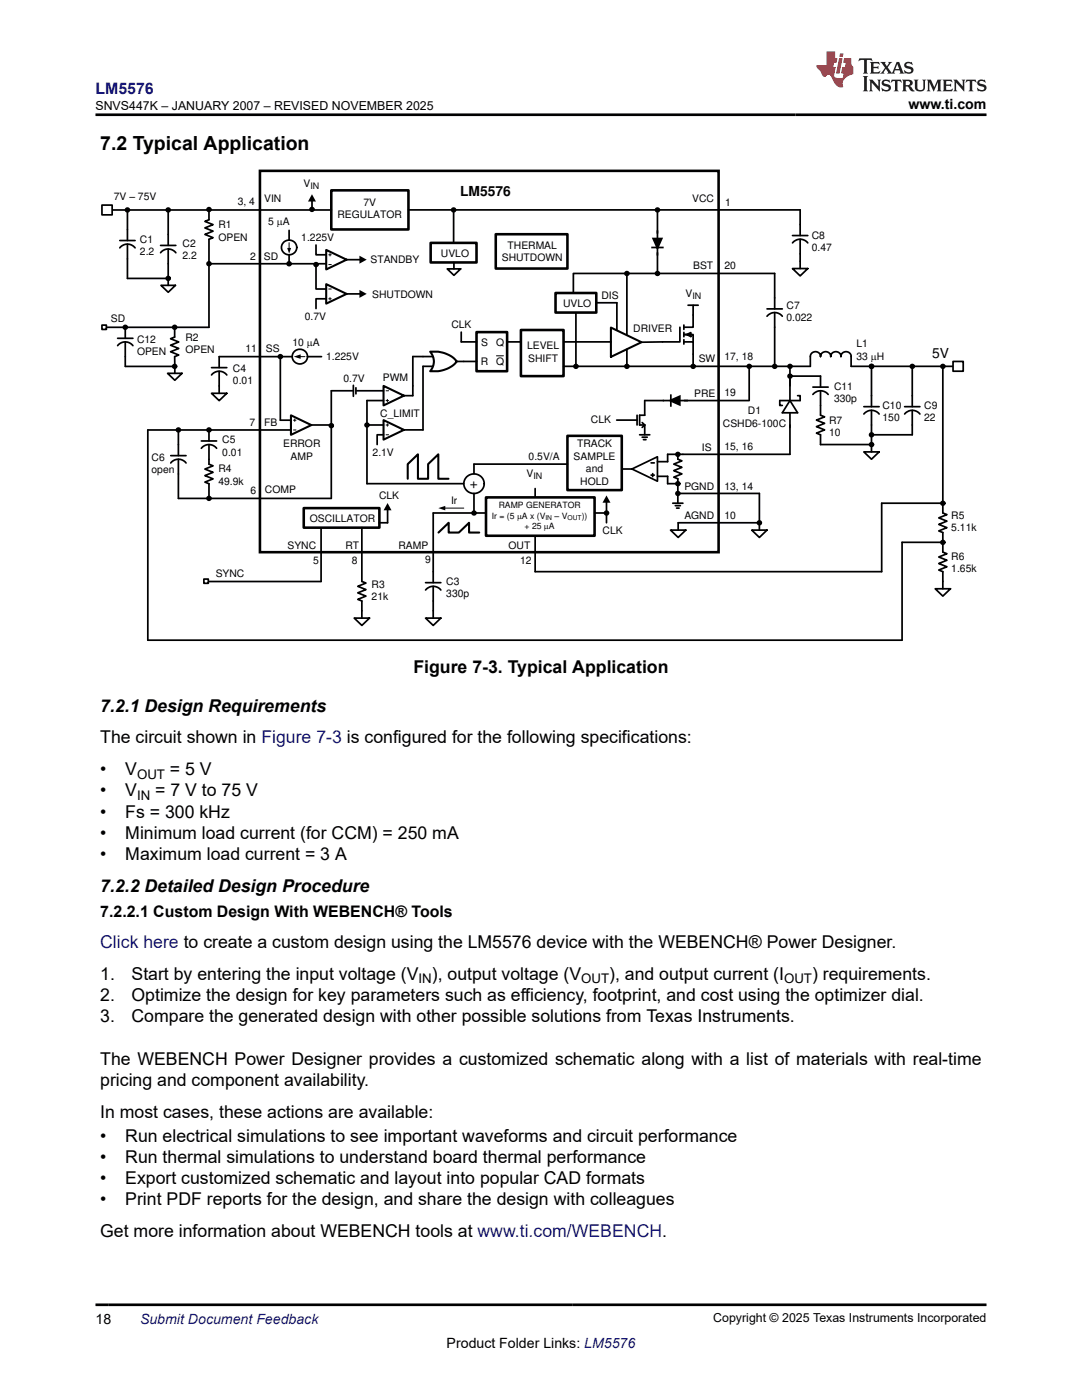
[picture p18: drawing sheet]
<svg xmlns="http://www.w3.org/2000/svg" width="216mm" height="279mm" viewBox="0 0 216 279" stroke-linecap="round" stroke-linejoin="round" font-family="sans-serif">
<defs><g id="words">
<text font-size="3.9" x="20" y="29.9">7.2 Typical Application</text>
<g font-size="3.5">
<text x="82.5" y="134.2">Figure 7-3. Typical Application</text>
<text x="20" y="142">7.2.1 Design Requirements</text>
<text x="20" y="148.3">The circuit shown in Figure 7-3 is configured for the following specifications:</text>
<text x="20" y="154.7">•</text>
<text x="25" y="154.7">V</text>
<text x="33.9" y="154.7">= 5 V</text>
<text x="20" y="158.9">•</text>
<text x="25" y="158.9">V</text>
<text x="31" y="158.9">= 7 V to 75 V</text>
<text x="20" y="167.4">•</text>
<text x="20" y="163.2">•</text>
<text x="25" y="167.4">Minimum load current (for CCM) = 250 mA</text>
<text x="25" y="163.2">Fs = 300 kHz</text>
<text x="20" y="171.6">•</text>
<text x="25" y="171.6">Maximum load current = 3 A</text>
<text x="20" y="178">7.2.2 Detailed Design Procedure</text>
<text x="20" y="195.6">1.</text>
<text x="26.2" y="195.6">Start by entering the input voltage (V</text>
<text x="86.2" y="195.6">), output voltage (V</text>
<text x="121.6" y="195.6">), and output current (I</text>
<text x="162" y="195.6">) requirements.</text>
<text x="20" y="199.8">2.</text>
<text x="26.3" y="199.8">Optimize the design for key parameters such as efficiency, footprint, and cost using the optimizer dial.</text>
<text x="20" y="204">3.</text>
<text x="26.3" y="204">Compare the generated design with other possible solutions from Texas Instruments.</text>
<text x="20" y="212.5">The WEBENCH Power Designer provides a customized schematic along with a list of materials with real-time</text>
<text x="20" y="216.7">pricing and component availability.</text>
<text x="20" y="223.1">In most cases, these actions are available:</text>
<text x="20" y="227.8">•</text>
<text x="25" y="227.8">Run electrical simulations to see important waveforms and circuit performance</text>
<text x="20" y="232.1">•</text>
<text x="25" y="232.1">Run thermal simulations to understand board thermal performance</text>
<text x="20" y="236.3">•</text>
<text x="25" y="236.3">Export customized schematic and layout into popular CAD formats</text>
<text x="20" y="240.5">•</text>
<text x="25" y="240.5">Print PDF reports for the design, and share the design with colleagues</text>
<text x="20" y="246.9">Get more information about WEBENCH tools at www.ti.com/WEBENCH.</text>
</g>
<text font-size="3.5" fill="#00f" x="20" y="189.2">Click here to create a custom design using the LM5576 device with the WEBENCH® Power Designer.</text>
<text font-size="3.2" fill="#00f" x="19" y="18.7">LM5576</text>
<text font-size="3.2" x="20" y="183">7.2.2.1 Custom Design With WEBENCH® Tools</text>
<g font-size="2.8">
<text x="181.3" y="21.8">www.ti.com</text>
<text x="91.8" y="39.1">LM5576</text>
<text x="186" y="71.4">5V</text>
<text x="93.7" y="97.4">+</text>
<text x="19" y="264.2">18</text>
<text x="89.1" y="269">Product Folder Links: LM5576</text>
</g>
<text font-size="2.8" fill="#00f" x="27.9" y="264.2">Submit Document Feedback</text>
<g font-size="2.6">
<text x="27.4" y="155.4">OUT</text>
<text x="27.4" y="159.6">IN</text>
<text x="83.5" y="196.3">IN</text>
<text x="116" y="196.3">OUT</text>
<text x="156.5" y="196.3">OUT</text>
</g>
<g font-size="2.5">
<text x="19" y="21.9">SNVS447K – JANUARY 2007 – REVISED NOVEMBER 2025</text>
<text x="142.3" y="263.9">Copyright © 2025 Texas Instruments Incorporated</text>
</g>
<g font-size="2.1">
<text x="22.7" y="40">7V ± 75V</text>
<text x="47.4" y="41">3, 4</text>
<text x="52.7" y="40.4">VIN</text>
<text x="60.6" y="37.3">V</text>
<text x="72.5" y="41.1">7V</text>
<text x="138.1" y="40.4">VCC</text>
<text x="144.7" y="41.2">1</text>
<text x="43.6" y="45.5">R1</text>
<text x="53.5" y="44.9">5 PA</text>
<text x="67.3" y="43.6">REGULATOR</text>
<text x="162" y="47.7">C8</text>
<text x="27.9" y="48.4">C1</text>
<text x="27.9" y="50.9">2.2</text>
<text x="36.4" y="49.2">C2</text>
<text x="36.4" y="51.7">2.2</text>
<text x="43.6" y="48">OPEN</text>
<text x="49.9" y="51.8">2</text>
<text x="52.6" y="52">SD</text>
<text x="60.1" y="48.1">1.225V</text>
<text x="73.9" y="52.5">STANDBY</text>
<text x="88" y="51.2">UVLO</text>
<text x="100.1" y="52.1">SHUTDOWN</text>
<text x="101.3" y="49.6">THERMAL</text>
<text x="138.3" y="53.7">BST</text>
<text x="144.6" y="53.8">20</text>
<text x="162" y="50.1">0.47</text>
<text x="74.3" y="59.4">SHUTDOWN</text>
<text x="120" y="59.7">DIS</text>
<text x="136.8" y="59.3">V</text>
<text x="22.1" y="64.2">SD</text>
<text x="60.8" y="63.9">0.7V</text>
<text x="90.1" y="65.5">CLK</text>
<text x="112.4" y="61.3">UVLO</text>
<text x="156.9" y="61.6">C7</text>
<text x="156.9" y="64.1">0.022</text>
<text x="27.3" y="68.4">C12</text>
<text x="27.3" y="70.8">OPEN</text>
<text x="37" y="68">R2</text>
<text x="37" y="70.5">OPEN</text>
<text x="49" y="70.2">11</text>
<text x="53.1" y="70.2">SS</text>
<text x="58.4" y="69">10 PA</text>
<text x="65.1" y="71.8">1.225V</text>
<text x="96" y="69">S</text>
<text x="99" y="69">Q</text>
<text x="105.2" y="69.7">LEVEL</text>
<text x="126.4" y="66.3">DRIVER</text>
<text x="144.6" y="71.9">17, 18</text>
<text x="170.9" y="69.3">L1</text>
<text x="170.9" y="71.8">33 PH</text>
<text x="46.5" y="74.2">C4</text>
<text x="46.5" y="76.6">0.01</text>
<text x="68.5" y="76.2">0.7V</text>
<text x="76.4" y="76">PWM</text>
<text x="96" y="72.9">R</text>
<text x="99" y="72.9">Q</text>
<text x="105.4" y="72.2">SHIFT</text>
<text x="139.4" y="72.3">SW</text>
<text x="166.4" y="77.9">C11</text>
<text x="75.9" y="83.2">C_LIMIT</text>
<text x="138.5" y="79.2">PRE</text>
<text x="144.6" y="79.1">19</text>
<text x="149.2" y="82.7">D1</text>
<text x="166.4" y="80.3">330p</text>
<text x="176.1" y="81.5">C10</text>
<text x="184.4" y="81.5">C9</text>
<text x="44.4" y="88.5">C5</text>
<text x="49.8" y="85">7</text>
<text x="52.7" y="85">FB</text>
<text x="56.5" y="89.2">ERROR</text>
<text x="115.1" y="89.3">TRACK</text>
<text x="117.9" y="84.5">CLK</text>
<text x="140.1" y="90">IS</text>
<text x="144.3" y="85.2">CSHD6-100C</text>
<text x="144.6" y="89.7">15, 16</text>
<text x="165.5" y="84.6">R7</text>
<text x="165.5" y="87.1">10</text>
<text x="176.1" y="84">150</text>
<text x="184.4" y="84">22</text>
<text x="30.2" y="92">C6</text>
<text x="30.2" y="94.4">open</text>
<text x="43.6" y="94.3">R4</text>
<text x="44.4" y="91">0.01</text>
<text x="58" y="91.7">AMP</text>
<text x="74.4" y="91.1">2.1V</text>
<text x="105.1" y="95.2">V</text>
<text x="105.5" y="91.8">0.5V/A</text>
<text x="114.5" y="91.8">SAMPLE</text>
<text x="116.9" y="94.3">and</text>
<text x="43.6" y="96.8">49.9k</text>
<text x="50" y="98.6">6</text>
<text x="52.9" y="98.4">COMP</text>
<text x="75.6" y="99.7">CLK</text>
<text x="90" y="100.6">Ir</text>
<text x="115.8" y="96.7">HOLD</text>
<text x="136.6" y="97.9">PGND</text>
<text x="144.6" y="97.8">13, 14</text>
<text x="61.8" y="104.2">OSCILLATOR</text>
<text x="120.2" y="106.5">CLK</text>
<text x="136.6" y="103.6">AGND</text>
<text x="144.6" y="103.6">10</text>
<text x="189.8" y="103.6">R5</text>
<text x="189.8" y="106.1">5.11k</text>
<text x="57.4" y="109.6">SYNC</text>
<text x="62.5" y="112.5">5</text>
<text x="68.9" y="109.5">RT</text>
<text x="70.2" y="112.5">8</text>
<text x="79.5" y="109.5">RAMP</text>
<text x="84.8" y="112.3">9</text>
<text x="101.5" y="109.5">OUT</text>
<text x="103.8" y="112.5">12</text>
<text x="189.8" y="111.7">R6</text>
<text x="43" y="115.1">SYNC</text>
<text x="74.2" y="117.3">R3</text>
<text x="74.2" y="119.8">21k</text>
<text x="89" y="116.7">C3</text>
<text x="89" y="119.2">330p</text>
<text x="189.8" y="114.2">1.65k</text>
</g>
<g font-size="1.8">
<text x="62" y="37.7">IN</text>
<text x="138.2" y="59.7">IN</text>
<text x="106.4" y="95.6">IN</text>
</g>
<g font-size="1.7">
<text x="99.5" y="101.4">RAMP GENERATOR</text>
<text x="98.1" y="103.6">Ir = (5 PA x (V</text>
<text x="104.7" y="105.6">+ 25 PA</text>
<text x="110.7" y="103.6">± V</text>
<text x="116.1" y="103.6">))</text>
</g>
<g font-size="1.3">
<text x="108.8" y="103.8">IN</text>
<text x="113.2" y="103.8">OUT</text>
</g>
</g></defs>
<path d="M21.4 41.9h44.7M81.5 41.9h78.2M123.1 60.4v5.7" fill="none" stroke="#000" stroke-width=".34"/>
<path d="M66.1 38h15.4v7.8h-15.4z" fill="none" stroke="#000" stroke-width=".52"/>
<path d="M126.1 93.6l5.1-2.4v4.8z" fill="#fff"/>
<path d="M126.1 93.6l5.1-2.4v4.8zM129.9 94.8h.7M129.9 92.4h.7M130.2 94.5v.6" fill="none" stroke="#000" stroke-width=".34"/>
<path d="M121.9 65.4l6.1 2.9-6.1 2.9z" fill="#fff"/>
<path d="M121.9 65.4l6.1 2.9-6.1 2.9z" fill="none" stroke="#000" stroke-width=".41"/>
<g fill="none" stroke="#000" stroke-width=".34">
<path d="M154.6 54.6h-40.2v3.9M112.5 73.1h49.2M112.5 68.2h9.4M135.7 65.3v2.9l-7.7 .1M136.5 68.2h1.8v4.9M136.5 64.9v.8M136.5 66.3v.9M136.5 67.8v.9M137 66.8l.8-.4v.8zM137.3 60.9h2M138 66.8h-1.5h1.8v1.4M138.3 60.9v4.4h-1.8"/>
<circle cx="125.1" cy="73.1" r=".37"/>
</g>
<path d="M103.9 65.9h8.6v9.2h-8.6z" fill="none" stroke="#000" stroke-width=".52"/>
<circle cx="125.1" cy="73.1" r=".37" fill="#000"/>
<path d="M58.1 82.9l4 1.9-4 2z" fill="#fff"/>
<path d="M58.1 82.9l4 1.9-4 2z" fill="none" stroke="#000" stroke-width=".41"/>
<path d="M58.6 83.9h.5M58.6 85.8h.5M58.8 83.6v.5" fill="none" stroke="#000" stroke-width=".2"/>
<g fill="none" stroke="#000" stroke-width=".34">
<path d="M41.7 52.6h23.4M154.6 59.5v2.1M158.1 48.5a1.97 1.97 0 0 1 3.1 0M158.1 47h3.1M159.7 44.8v2.2M159.7 47.7v3M153 63.1a1.97 1.97 0 0 1 3.1 0M153 61.6h3.1M154.6 62.4v2.9M161.7 73.1v-1.9a1.02 1.02 0 0 1 1-1 1.02 1.02 0 0 1 1 1 1.02 1.02 0 0 1 1-1 1.02 1.02 0 0 1 1.1 1 1.02 1.02 0 0 1 1-1 1.02 1.02 0 0 1 1 1 1.02 1.02 0 0 1 1-1 1.02 1.02 0 0 1 1 1v1.9M29.5 85.8h28.5M133.2 96.5h2.1"/>
<path d="M133.2 90.7h3.1M188.1 102.4l.8 .3-1.6 .7 1.6 .6-1.6 .7 1.6 .6-1.6 .7 .8 .3M188.1 110.2l.8 .3-1.6 .7 1.6 .6-1.6 .7 1.6 .6-1.6 .7 .8 .3"/>
<circle cx="131.2" cy="41.9" r=".37"/>
<circle cx="131.2" cy="54.6" r=".37"/>
</g>
<path d="M51.9 34.1h91.5v76.1h-91.5zM98.9 46.7h14.3v6.9h-14.3z" fill="none" stroke="#000" stroke-width=".52"/>
<g fill="#000">
<circle cx="131.2" cy="41.9" r=".37"/>
<circle cx="131.2" cy="54.6" r=".37"/>
</g>
<path d="M158.1 53.6h3.1l-1.5 1.5z" fill="#fff"/>
<g fill="none" stroke="#000" stroke-width=".34">
<path d="M90.5 41.9v6.6M125.1 54.6v12.3M158.1 53.6h3.1l-1.5 1.5zM159.7 41.9v2.9M159.7 50.7v2.9M55.9 71.2v12.7h2.2M114.9 62.4v10.7M119 60.4h4.1M169.8 73.1h20.4M173.9 73.1v5.9M35.6 99.5h30.5M40.2 89.5a1.92 1.92 0 0 1 3 0"/>
<path d="M40.2 88h3M41.7 92.6l.8 .4-1.6 .6 1.6 .7-1.6 .6 1.6 .7-1.6 .6 .8 .3M41.7 85.8v2.2M41.7 88.7v3M124.1 93.6h2M131.2 95.1h2v1.4M133.2 90.7v1.4h-2M135.3 90.7v.9l.8 .4-1.7 .6 1.7 .7-1.7 .6 1.7 .7-1.7 .6 .9 .4v2.9h16.2M136.3 90.7h21.3M173.9 86.8h8.1M77.3 101.6v2.7"/>
<circle cx="90.5" cy="41.9" r=".37"/>
<circle cx="125.1" cy="54.6" r=".37"/>
<circle cx="114.9" cy="73.1" r=".37"/>
<circle cx="154.6" cy="73.1" r=".37"/>
<circle cx="157.6" cy="73.1" r=".37"/>
<circle cx="173.9" cy="73.1" r=".37"/>
<circle cx="41.7" cy="85.8" r=".37"/>
<circle cx="135.3" cy="96.5" r=".37"/>
<circle cx="135.3" cy="90.7" r=".37"/>
</g>
<g fill="#000">
<circle cx="90.5" cy="41.9" r=".37"/>
<circle cx="125.1" cy="54.6" r=".37"/>
<circle cx="114.9" cy="73.1" r=".37"/>
<circle cx="154.6" cy="73.1" r=".37"/>
<circle cx="157.6" cy="73.1" r=".37"/>
<circle cx="173.9" cy="73.1" r=".37"/>
<circle cx="41.7" cy="85.8" r=".37"/>
<circle cx="135.3" cy="96.5" r=".37"/>
<circle cx="135.3" cy="90.7" r=".37"/>
</g>
<path d="M85.9 48.5h9.2v3.9h-9.2zM110.8 58.5h8.2v3.9h-8.2zM113.2 87h10.9v10.8h-10.9z" fill="none" stroke="#000" stroke-width=".52"/>
<path d="M89.2 53.7h2.7l-1.3 1.2z" fill="#fff"/>
<g fill="none" stroke="#000" stroke-width=".34">
<path d="M89.2 53.7h2.7l-1.3 1.2zM90.6 52.4v1.3M92 66.3v1.9h3.1M101.2 68.2h2.7M62.1 84.8h4M121 99.7v4.6M72.2 105.3v10.7l.8 .4-1.6 .6 1.6 .7-1.6 .6 1.6 .7-1.6 .6 .8 .3v2M75.7 104.3h1.6"/>
<circle cx="66.1" cy="84.9" r=".37"/>
</g>
<path d="M95.1 66.3h6.1v7.8h-6.1zM60.6 101.4h15.1v3.9h-15.1z" fill="none" stroke="#000" stroke-width=".52"/>
<path d="M99.1 71h1.4" fill="none" stroke="#000" stroke-width=".2"/>
<g fill="#000">
<path d="M121 98.9l.8 1.4h-1.6z"/>
<circle cx="66.1" cy="84.9" r=".37"/>
</g>
<path d="M65.1 49.9l4.1 1.9-4.1 2z" fill="#fff"/>
<path d="M65.1 49.9l4.1 1.9-4.1 2z" fill="none" stroke="#000" stroke-width=".41"/>
<path d="M65.6 50.8h.5M65.6 52.8h.5M65.9 50.6v.5" fill="none" stroke="#000" stroke-width=".2"/>
<path d="M97 99.3h21.6v7.6h-21.6z" fill="none" stroke="#000" stroke-width=".52"/>
<g fill="none" stroke="#000" stroke-width=".34">
<path d="M94.6 92.6h18.6"/>
<circle cx="94.6" cy="96.5" r="1.99"/>
</g>
<path d="M76.5 77l4.1 2-4.1 1.9z" fill="#fff"/>
<path d="M76.5 77l4.1 2-4.1 1.9z" fill="none" stroke="#000" stroke-width=".41"/>
<path d="M77 79.9h.5M77 78h.5M77.3 79.7v.5" fill="none" stroke="#000" stroke-width=".2"/>
<path d="M76.5 79.9h-3.3v16.6h19.3M94.6 92.6v2M94.6 98.5v3.9M86.4 102.4h10.6" fill="none" stroke="#000" stroke-width=".34"/>
<path d="M76.5 83.8l4.1 2-4.1 1.9z" fill="#fff"/>
<path d="M76.5 83.8l4.1 2-4.1 1.9z" fill="none" stroke="#000" stroke-width=".41"/>
<path d="M77 84.8h.5M77 86.8h.5M77.3 84.6v.5" fill="none" stroke="#000" stroke-width=".2"/>
<path d="M65.1 59.6h-2v2M69.2 58.7h2.8M84.4 71.2h4.1M84.4 73.1h4.1M88.5 72.1h4" fill="none" stroke="#000" stroke-width=".34"/>
<path d="M85.8 70.2h1.6a5.3 5.3 0 0 1 3.7 1.9 5.3 5.3 0 0 1-3.7 2h-1.6a2.92 2.92 0 0 0 0-3.9z" fill-rule="evenodd" fill="#fff"/>
<path d="M85.8 70.2h1.6a5.3 5.3 0 0 1 3.7 1.9 5.3 5.3 0 0 1-3.7 2h-1.6a2.92 2.92 0 0 0 0-3.9z" fill="none" stroke="#000" stroke-width=".41"/>
<g fill="none" stroke="#000" stroke-width=".34">
<path d="M42.2 74.8a1.92 1.92 0 0 1 3.1 0M42.2 73.4h3.1M43.7 74.1v2.9M58.2 71.2h-14.5v2.2M61.4 71.2h2.8M70.5 76.9v2.2M71 77.4v1.2M82.4 71.2v7.8h-1.8M84.4 73.1v12.7h-3.8M92.5 72.1h2.6M188.1 73.1v27.3M66.1 84.8v14.7"/>
<path d="M73.2 84.8h3.3M76.5 86.8h-1.2v1.9M106.8 97.5v1.7M127.1 82.9v1.9M127.6 86.8h2.1M128.1 87.3h1.1M128.6 82.9h-1v1.9h1v2M41.7 116.1h22.4M84.9 117.7a1.97 1.97 0 0 1 3.1 0M84.9 116.3h3.1M86.4 102.4v13.9M86.4 117v4.9"/>
<path d="M106.8 107v7.1h69.1M118.6 102.4h2.4"/>
<circle cx="55.9" cy="71.2" r=".37"/>
<circle cx="138.3" cy="73.1" r=".37"/>
<circle cx="173.9" cy="73.1" r=".37"/>
<circle cx="73.2" cy="84.8" r=".37"/>
<circle cx="135.3" cy="98.5" r=".37"/>
<circle cx="173.9" cy="88.7" r=".37"/>
<circle cx="94.6" cy="102.4" r=".37"/>
<circle cx="188.2" cy="108.2" r=".37"/>
</g>
<g fill="#000">
<circle cx="55.9" cy="71.2" r=".37"/>
<circle cx="138.3" cy="73.1" r=".37"/>
<circle cx="173.9" cy="73.1" r=".37"/>
<circle cx="73.2" cy="84.8" r=".37"/>
<circle cx="135.3" cy="98.5" r=".37"/>
<circle cx="173.9" cy="88.7" r=".37"/>
<circle cx="94.6" cy="102.4" r=".37"/>
<circle cx="188.2" cy="108.2" r=".37"/>
</g>
<path d="M40.7 115.6h.9v.8h-.9z" fill-rule="evenodd" fill="#fff"/>
<path d="M29.5 85.8v42h150.5M40.7 115.6h.9v.8h-.9z" fill="none" stroke="#000" stroke-width=".34"/>
<path d="M20.3 40.9h2.1v2h-2.1z" fill-rule="evenodd" fill="#fff"/>
<path d="M20.3 40.9h2.1v2h-2.1z" fill="none" stroke="#000" stroke-width=".34"/>
<path d="M190.2 72.1h2v2h-2z" fill-rule="evenodd" fill="#fff"/>
<g fill="none" stroke="#000" stroke-width=".34">
<path d="M41.7 43.9l-.8 .3 1.6 .6-1.6 .7 1.6 .6-1.6 .7 1.6 .6-.8 .4M131.2 41.9v4.7M131.2 50.4v4.2M154.6 54.6v4.9M34.8 67.3l-.8 .3 1.7 .6-1.7 .7 1.7 .6-1.7 .7 1.7 .6-.9 .4M82.4 71.2h2M125.1 69.7v3.4M128.6 79.9v3M136.5 79.9h12.9M154.6 65.3v7.8M190.2 72.1h2v2h-2zM128.4 87.7h.5"/>
<path d="M157.6 84.8v5.9"/>
</g>
<path d="M32.1 56.9h2.9l-1.4 1.4z" fill="#fff"/>
<g fill="none" stroke="#000" stroke-width=".34">
<path d="M32.1 56.9h2.9l-1.4 1.4zM33.6 55.6v1.3M41.7 41.9v2M41.7 47.8v17.5"/>
<circle cx="41.7" cy="52.6" r=".37"/>
<circle cx="41.7" cy="41.8" r=".37"/>
</g>
<g fill="#000">
<circle cx="41.7" cy="52.6" r=".37"/>
<circle cx="41.7" cy="41.8" r=".37"/>
</g>
<path d="M65.1 56.7l4.1 2-4.1 1.9z" fill="#fff"/>
<path d="M65.1 56.7l4.1 2-4.1 1.9z" fill="none" stroke="#000" stroke-width=".41"/>
<path d="M57.7 48.4v1.2M65.6 59.6h.5M65.6 57.7h.5M65.9 59.4v.5M59.3 71.2h1.6" fill="none" stroke="#000" stroke-width=".2"/>
<g fill="none" stroke="#000" stroke-width=".34">
<path d="M25.4 51.7v3.9h8.2M33.6 41.9v4.9M57.7 46v1.9M57.7 50.8v2M63.1 48.9v1.9h2M63.1 52.8v4.9h2M69.2 51.8h2.8M21.4 65.3h20.3"/>
<circle cx="33.6" cy="41.9" r=".37"/>
<circle cx="57.7" cy="52.6" r=".38"/>
<circle cx="57.7" cy="49.4" r="1.5"/>
<circle cx="63.1" cy="52.8" r=".37"/>
<circle cx="25" cy="65.3" r=".37"/>
<circle cx="59.9" cy="71.2" r="1.5"/>
</g>
<g fill="#000">
<path d="M57.3 49.5h.8l-.4 1.1zM58.6 71.2l1.4-.5v.9z"/>
<circle cx="33.6" cy="41.9" r=".37"/>
<circle cx="57.7" cy="52.6" r=".38"/>
<circle cx="63.1" cy="52.8" r=".37"/>
<circle cx="25" cy="65.3" r=".37"/>
</g>
<path d="M20.3 64.9h.9v.8h-.9z" fill-rule="evenodd" fill="#fff"/>
<g fill="none" stroke="#000" stroke-width=".34">
<path d="M23.9 49.5a1.93 1.93 0 0 1 3.1 0M23.9 48h3.1M25.4 41.9v6.1M25.4 48.7v3M32 50.4a1.93 1.93 0 0 1 3.1 0M32 49h3.1M33.6 46.8v2.2M33.6 49.7v5.9M62.3 40.1v1.7M20.3 64.9h.9v.8h-.9zM23.5 69a1.92 1.92 0 0 1 3 0M23.5 67.5h3"/>
<path d="M25 65.3v2.2M25 68.2v3M70.5 78h-4.4v6.8M71.2 78h5.3M128.6 79.9h3.8M149.5 73.1v6.8M157.6 73.1v3.9M157.6 75.1h6.1v2.2M162.2 78.7a1.97 1.97 0 0 1 3.1 0M162.2 77.3h3.1M163.7 78v4.9l.8 .3-1.6 .6 1.6 .7-1.6 .6 1.6 .7-1.6 .6 .8 .4M182 73.1v5.9"/>
<path d="M34.1 92.4a1.94 1.94 0 0 1 3 0M34.1 90.9h3M35.6 85.8v5.1M35.6 91.7v7.8M41.7 91.7v.9M41.7 96.5v3M123.1 83.8h4M128.1 84.3l.5 .5-.5 .5M182 84.8v2M135.3 104.3h16.2"/>
<circle cx="25.4" cy="41.9" r=".37"/>
<circle cx="33.6" cy="55.6" r=".37"/>
<circle cx="62.3" cy="41.8" r=".37"/>
<circle cx="34.9" cy="65.3" r=".37"/>
<circle cx="149.5" cy="73.1" r=".37"/>
<circle cx="157.6" cy="75.1" r=".37"/>
<circle cx="182" cy="73.1" r=".37"/>
<circle cx="35.6" cy="85.8" r=".37"/>
<circle cx="41.7" cy="99.5" r=".37"/>
<circle cx="121" cy="102.4" r=".37"/>
<circle cx="151.5" cy="104.3" r=".37"/>
<circle cx="188.1" cy="100.4" r=".37"/>
</g>
<g fill="#000">
<circle cx="25.4" cy="41.9" r=".37"/>
<circle cx="33.6" cy="55.6" r=".37"/>
<circle cx="62.3" cy="41.8" r=".37"/>
<circle cx="34.9" cy="65.3" r=".37"/>
<circle cx="149.5" cy="73.1" r=".37"/>
<circle cx="157.6" cy="75.1" r=".37"/>
<circle cx="182" cy="73.1" r=".37"/>
<circle cx="35.6" cy="85.8" r=".37"/>
<circle cx="41.7" cy="99.5" r=".37"/>
<circle cx="121" cy="102.4" r=".37"/>
<circle cx="151.5" cy="104.3" r=".37"/>
<circle cx="188.1" cy="100.4" r=".37"/>
</g>
<path d="M33.4 74.5h2.9l-1.4 1.4z" fill="#fff"/>
<g fill="none" stroke="#000" stroke-width=".34">
<path d="M25 73.1h9.9M33.4 74.5h2.9l-1.4 1.4zM34.8 65.3v2M34.8 71.2l.1 1.9M34.9 73.1v1.4M173.9 79v2.2M182 79v2.2M135.3 98.5v1.9M151.5 98.5v5.8M172.4 82.6a1.97 1.97 0 0 1 3 0M172.4 81.2h3M173.9 81.9v6.8"/>
<path d="M180.5 82.6a1.97 1.97 0 0 1 3.1 0M180.5 81.2h3.1M182 81.9v2.9M64.1 105.4v10.6M134.2 100.4h2.1M134.7 100.9h1.1M135 101.4h.5M188.1 102.4v-2h-12.2v13.7M188.1 106.3v3.9M188.1 114.1v1.9M188.1 108.2h-8.1v19.5"/>
<circle cx="34.9" cy="73.1" r=".37"/>
<circle cx="188.2" cy="73.1" r=".37"/>
</g>
<g fill="#000">
<circle cx="34.9" cy="73.1" r=".37"/>
<circle cx="188.2" cy="73.1" r=".37"/>
</g>
<path d="M172.4 90.2h3l-1.5 1.4z" fill="#fff"/>
<path d="M172.4 90.2h3l-1.5 1.4zM173.9 88.7v1.5" fill="none" stroke="#000" stroke-width=".34"/>
<path d="M186.6 117.5h3.1l-1.6 1.5z" fill="#fff"/>
<path d="M186.6 117.5h3.1l-1.6 1.5zM188.1 116v1.5" fill="none" stroke="#000" stroke-width=".34"/>
<path d="M150 105.8h3l-1.5 1.5z" fill="#fff"/>
<path d="M150 105.8h3l-1.5 1.5zM151.5 104.3v1.5" fill="none" stroke="#000" stroke-width=".34"/>
<path d="M133.8 105.8h3l-1.5 1.5z" fill="#fff"/>
<path d="M133.8 105.8h3l-1.5 1.5zM135.3 104.3v1.5" fill="none" stroke="#000" stroke-width=".34"/>
<path d="M84.9 123.4h3.1l-1.6 1.4z" fill="#fff"/>
<path d="M84.9 123.4h3.1l-1.6 1.4zM86.4 121.9v1.5" fill="none" stroke="#000" stroke-width=".34"/>
<path d="M70.7 123.4h3l-1.5 1.4z" fill="#fff"/>
<path d="M70.7 123.4h3l-1.5 1.4zM72.2 121.9v1.5" fill="none" stroke="#000" stroke-width=".34"/>
<path d="M42.2 78.5h3.1l-1.6 1.5z" fill="#fff"/>
<g fill="none" stroke="#000" stroke-width=".34">
<path d="M129.9 49.4h2.5M130.3 47.6h1.8l-.9 2zM131.2 46v5M25 71.2v1.9M42.2 78.5h3.1l-1.6 1.5zM43.7 77v1.5M132.2 79.9h5.1M133.7 79.9l1.9-.8v1.7zM133.9 78.7v2.5M157.6 75.5v4.4M157.6 79.9l1.6 2.5h-3.1zM159.2 79h.5v.9h-4.1v1h.5"/>
<path d="M157.6 82.4v2.9M163.7 86.8v1.9h10.2"/>
<circle cx="173.9" cy="86.8" r=".37"/>
</g>
<g fill="#000">
<path d="M62.3 38.8l.7 1.4h-1.5zM71.7 51l1.5 .8-1.5 .8zM71.7 57.9l1.5 .8-1.5 .7zM130.3 47.6h1.8l-.9 2zM133.7 79.9l1.9-.8v1.7zM77.3 100.4l.8 1.4h-1.6zM87.5 101.4l1.4-.4v.9z"/>
<circle cx="173.9" cy="86.8" r=".37"/>
</g>
<path d="M88.7 101.4h3.8" fill="none" stroke="#000" stroke-width=".2"/>
<path d="M81.4 95.6v-3l2-1.9v4.9h2v-3l2.1-1.9v4.9h2M87.5 106.3l2-2v2h2.1l2-2v2h2" fill="none" stroke="#000" stroke-width=".41"/>
<path d="M171.5 11.6l-.2 .6 .5-.2h.6v.1v2.2l-.2 .4h1l-.2-.4v-2.2v-.1h.5l.6 .2-.2-.6zM173.6 12.4l.2 .3v1.6l-.2 .4h1.9l.1-.6a1.08 1.08 0 0 1-1.3 .2v-.7h.6l.4 .2v-.7l-.4 .2h-.6v-.5l.2-.2a1 1 0 0 1 1 .3l-.1-.5zM175.7 12.4l.9 1.1-1 1.2h.9l-.2-.2 .5-.8 .4 .8-.2 .2h1.6l-.2-.2 .2-.5h.9l.1 .5-.1 .2h.9l-.2-.4-.8-1.9h-.5l-.9 2.1-.9-1.1 .9-1h-.8l.2 .2-.4 .6-.4-.6 .2-.2zM179 12.8l.4 1h-.7zM180.7 12.5a.65 .65 0 0 0-.2 .7 .65 .65 0 0 0 .6 .5l.6 .1 .1 .3a.79 .79 0 0 1-.7 .4 .79 .79 0 0 1-.7-.5l.1 .7 .2-.1a.93 .93 0 0 0 1.1 0 .93 .93 0 0 0 .4-.9 1.46 1.46 0 0 0-1.2-.6l-.1-.3a1.09 1.09 0 0 1 1.2 .2l-.2-.6-.1 .1-.5-.2zM172.2 15.2l.2 .4v2.2l-.2 .4h1l-.2-.4v-2.2l.2-.4zM173.4 15.9l.2 .4v1.5l-.2 .4h.8l-.3-.4 .1-1.3 1.6 1.8v-2l.2-.4h-.7l.1 .2 .1 1.1-1.2-1.3zM176.2 16a.65 .65 0 0 0-.2 .8 .65 .65 0 0 0 .6 .4l.6 .2 .1 .2a.79 .79 0 0 1-.7 .4 .79 .79 0 0 1-.7-.5l.1 .7 .2-.1a.93 .93 0 0 0 1.1 .1 .93 .93 0 0 0 .4-1 1.46 1.46 0 0 0-1.2-.5l-.1-.4a1.09 1.09 0 0 1 1.2 .2l-.1-.6-.2 .1-.5-.1zM177.9 15.9l-.1 .6a.63 .63 0 0 1 .8-.3v1.6l-.3 .4h1l-.2-.4v-1.6a.66 .66 0 0 1 .8 .3l-.1-.6zM180 15.9l.2 .4v1.5l-.2 .4h1l-.2-.2-.1-.7h.5l.1 .2a.79 .79 0 0 0 1.2 .6l-1-.9a.61 .61 0 0 0 .6-.6 .61 .61 0 0 0-.5-.7zM180.8 16.2h.1a.47 .47 0 0 1 .5 .1 .47 .47 0 0 1 .1 .5l-.1 .1-.7 .1zM182.3 15.9l.2 .2a2.27 2.27 0 0 0 .4 2 1.04 1.04 0 0 0 1.7-.7v-1.3l.2-.2h-.8l.2 .4v1.1a.6 .6 0 0 1-.6 .6 .6 .6 0 0 1-.6-.6v-1.1l.3-.4zM184.9 15.9l.2 .4v1.5l-.2 .4h.8l-.3-.4v-1.4l.9 1.9 .9-1.9v1.4l-.3 .4h1l-.2-.4v-1.5l.2-.4h-.8l-.7 1.5-.6-1.5zM188.1 15.9l.2 .4v1.5l-.2 .4h1.9l.1-.6a1.09 1.09 0 0 1-1.3 .2v-.7h.6l.4 .2v-.6l-.4 .2h-.6v-.6l.2-.1a1.01 1.01 0 0 1 1 .3l-.1-.6zM190.2 15.9l.3 .4v1.5l-.3 .4h.8l-.2-.4v-1.3l1.6 1.8v-2l.2-.4h-.7l.2 .2v1.1l-1.2-1.3zM192.8 15.9l-.1 .6a.63 .63 0 0 1 .8-.3v1.6l-.3 .4h1l-.2-.4v-1.6a.66 .66 0 0 1 .8 .3l-.1-.6zM195.2 16a.65 .65 0 0 0-.2 .8 .65 .65 0 0 0 .6 .4l.6 .2 .2 .2a.79 .79 0 0 1-.7 .4 .79 .79 0 0 1-.7-.5l.1 .7 .2-.1a.93 .93 0 0 0 1 .1 .93 .93 0 0 0 .5-1 1.46 1.46 0 0 0-1.3-.5v-.4a1.09 1.09 0 0 1 1.2 .2l-.2-.6-.2 .1-.5-.1z" fill="#231f20"/>
<path d="M164.9 10.3v2.7h-2l.1 .4 .8 1a.95 .95 0 0 0 1 .9 .59 .59 0 0 1 .5-.4 .59 .59 0 0 1 .5 .3l.4 .8a1.59 1.59 0 0 0 2.1 1.4 1.61 1.61 0 0 1 1-2.3l1-.3-.1-1.5a1.59 1.59 0 0 1-.3-1.7h-1.5l-.2 .9h.6l-.2 .9h-.5l-.2 .9v.3l.4 .1-.1 .9h-.7a.73 .73 0 0 1-1-.7l.3-1.5h-.5l.1-.9h.5l.2-.9h-.5v-1.3zM167.4 11.6l-.6 3.1h.7l.6-3.1zM167.6 10.7l-.1 .6h.7l.1-.6z" fill="#ed1c24"/>
<path d="M19 22.9h177.8M19 260.4h177.8" fill="none" stroke="#000" stroke-width=".53"/>
<use href="#words"/>
</svg>
